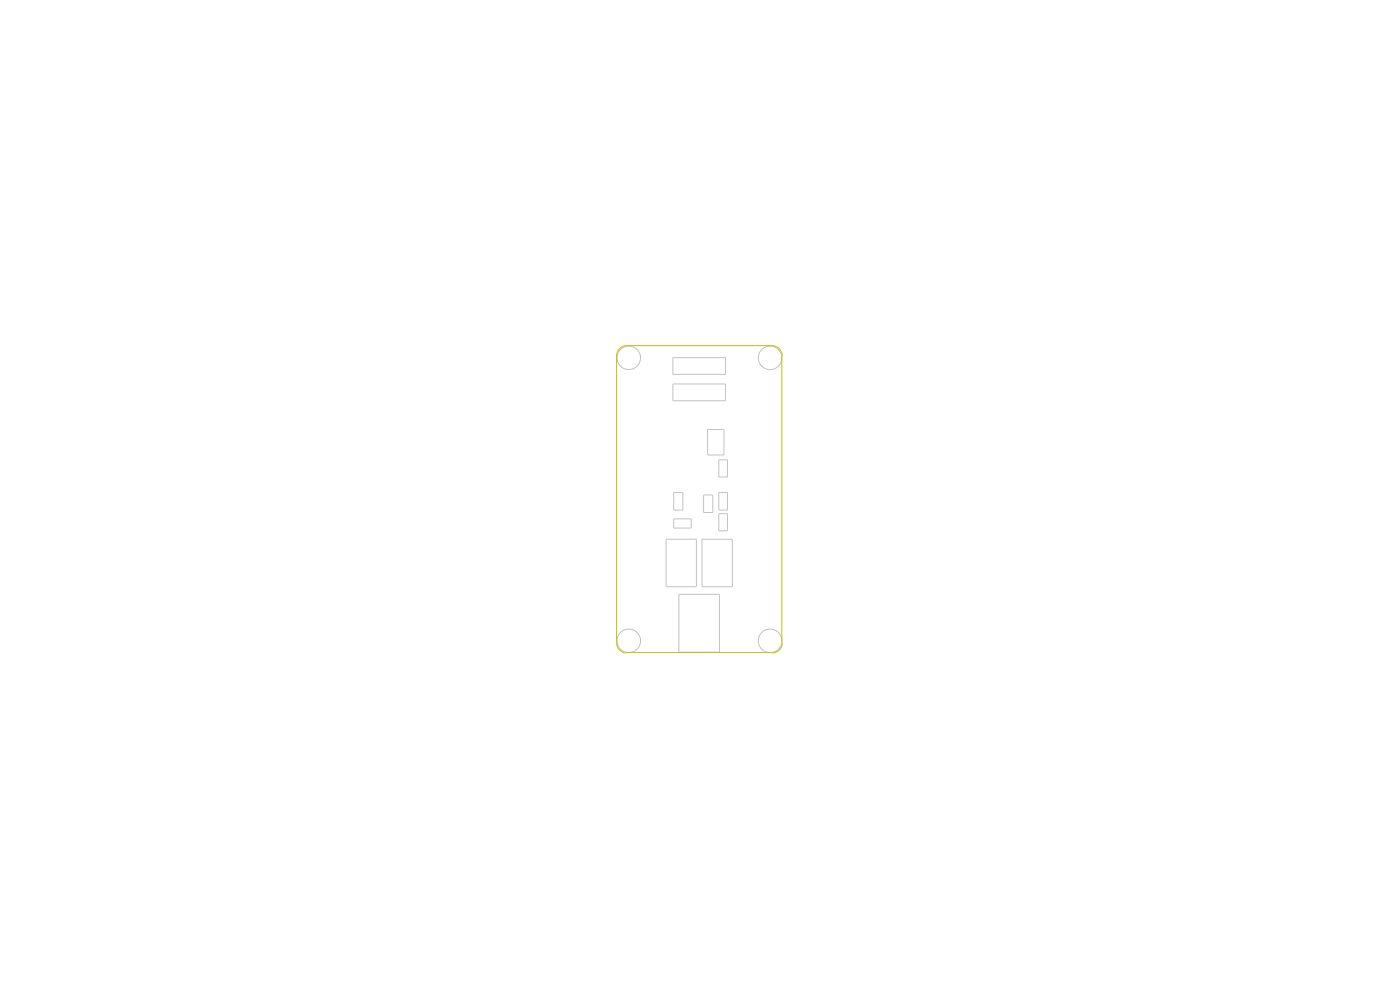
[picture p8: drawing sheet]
<svg xmlns="http://www.w3.org/2000/svg" width="297mm" height="210mm" viewBox="0 0 297 210" stroke-linecap="round" stroke-linejoin="round" font-family="sans-serif">
<g fill="none" stroke="#c2c2c2" stroke-width=".21">
<path d="M142.7 75.9h11.2v3.5h-11.2zM142.7 81.4h11.2v3.6h-11.2zM150.1 91.1h3.5v5.4h-3.5zM152.5 97.5h1.8v3.7h-1.8zM141.3 114.4h6.4v10.1h-6.4zM142.9 110.1h3.7v1.9h-3.7zM142.9 104.5h2v3.7h-2zM148.9 114.4h6.5v10.1h-6.5zM149.3 105h1.9v3.7h-1.9zM152.5 104.5h1.8v3.7h-1.8zM152.5 109h1.8v3.6h-1.8zM144 126.1h8.7v12.2h-8.7z"/>
<circle cx="133.4" cy="75.9" r="2.5"/>
<circle cx="163.4" cy="75.9" r="2.5"/>
<circle cx="133.4" cy="135.9" r="2.5"/>
<circle cx="163.4" cy="135.9" r="2.5"/>
</g>
<path d="M130.8 75.4v60.9M132.9 73.3h30.8M133 73.3a2.16 2.16 0 0 0-2.2 2.2M163.8 73.3a2.16 2.16 0 0 1 2.1 2.2M165.9 75.4v60.9M130.8 136.4a2.16 2.16 0 0 0 2.2 2.1M132.9 138.4h30.8M165.9 136.4a2.16 2.16 0 0 1-2.1 2.1" fill="none" stroke="#c2c200" stroke-width=".21"/>
</svg>
